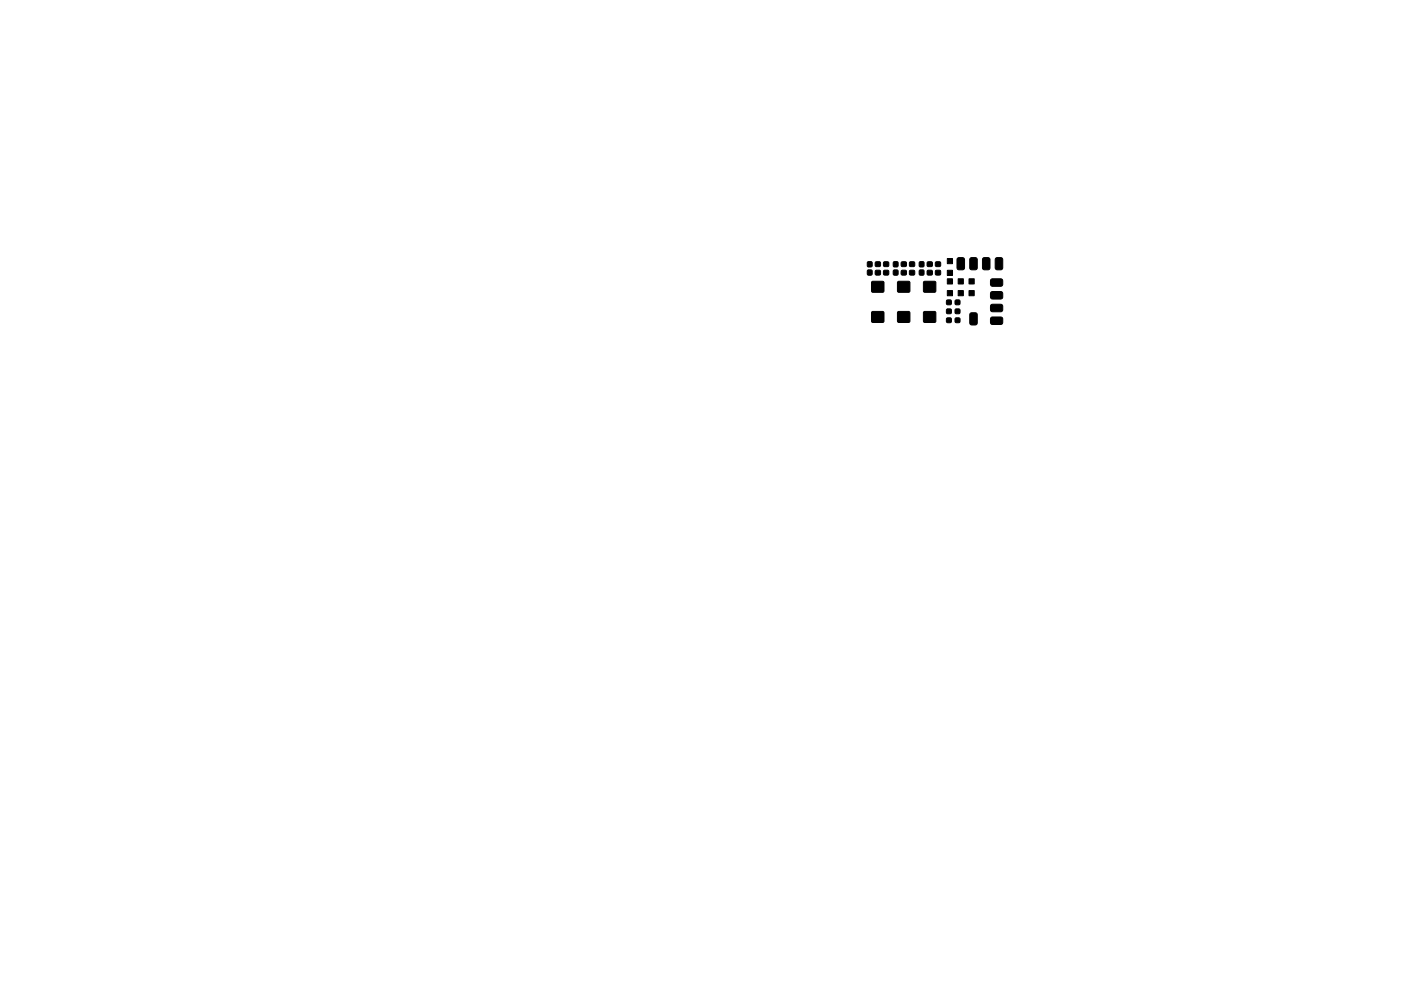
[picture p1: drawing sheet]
<svg xmlns="http://www.w3.org/2000/svg" width="297mm" height="210mm" viewBox="0 0 297 210" stroke-linecap="round" stroke-linejoin="round" font-family="sans-serif">
<g fill="#000" stroke="#000" stroke-width=".21">
<path d="M183.9 55.6l.3-.1 .7 .1v.8l-.1 .2-.9-.1zM184 57.3l.9 .1v.7l-.1 .2h-.9v-.8zM185.7 55.6h.9l.1 .8-.3 .2-.7-.1-.2-.2zM185.7 57.4h.9l.1 .8-.3 .2-.7-.1-.2-.2zM187.4 55.6h.9l.1 .8-.2 .2-.8-.1-.1-.2zM187.3 57.4l.3-.1 .7 .1 .1 .8-.2 .2-.8-.1zM189.5 55.5l.9 .1v.8l-.1 .2-.9-.1v-.7zM189.5 57.3l.9 .1v.7l-.1 .2h-.9v-.8zM191.2 55.6h.9l.1 .8-.3 .2-.7-.1-.2-.2zM191.1 57.4l.2-.1 .8 .1 .1 .8-.3 .2-.7-.1zM192.9 55.6h.9l.1 .8-.2 .2-.8-.1-.1-.2zM192.8 57.4l.3-.1 .7 .1 .1 .8-.2 .2-.8-.1z"/>
<path d="M194.9 55.6l.3-.1 .7 .1v.8l-.1 .2-.9-.1zM195 57.3l.9 .1v.7l-.1 .2h-.9v-.8zM196.7 55.6h.9l.1 .8-.3 .2-.7-.1-.2-.2zM196.7 57.4h.9l.1 .8-.3 .2-.7-.1-.2-.2zM198.3 55.6l.3-.1 .7 .1 .1 .8-.2 .2-.8-.1zM198.3 57.4l.3-.1 .7 .1 .1 .8-.2 .2-.8-.1zM200.9 59.2h1v1h-1zM200.9 54.9h1v1h-1zM200.9 57.4h1v1h-1zM203 54.8l.3-.2 .9 .1 .2 .1 .1 2-.2 .4h-1l-.3-.1zM203.2 59.2h1v1h-1zM205.7 54.8l.3-.2 .9 .1 .2 .1 .1 2-.2 .4h-1l-.3-.1z"/>
<path d="M205.5 59.2h1v1h-1zM208.4 54.8l.3-.2 .9 .1 .2 .1 .1 2-.2 .4h-1l-.3-.1zM211.1 54.8l.3-.2 .9 .1 .2 .1 .1 2-.2 .4h-1l-.3-.1zM184.8 66.2l.3-.1h2.2l.1 .3v1.9l-.3 .1h-2.2l-.1-.3zM184.8 59.8l.3-.1h2.2l.1 .3v1.9l-.3 .1h-2.2l-.1-.3zM190.4 66.1h2.4l.1 .3v1.9l-.3 .1h-2.2l-.1-.3v-1.7zM190.4 59.7h2.4l.1 .3v1.9l-.3 .1h-2.2l-.1-.3v-1.7zM195.9 66.1h2.4l.1 .3v1.9l-.3 .1h-2.2l-.1-.3v-1.7zM195.9 59.7h2.4l.1 .3v1.9l-.3 .1h-2.2l-.1-.3v-1.7zM200.8 63.7h.9l-.1 .9-.9-.1zM200.8 65.6h.9l-.1 .9-.9-.1zM200.8 67.5h.9l-.1 .9-.9-.1z"/>
<path d="M200.9 61.7h1v1h-1zM202.6 63.7h.9l-.1 .9-.9-.1zM202.6 65.6h.9l-.1 .9-.9-.1zM202.6 67.5h.9l-.1 .9-.9-.1zM203.2 61.7h1v1h-1zM205.5 61.7h1v1h-1zM205.7 66.5l.3-.2 .9 .1 .2 .1 .1 2-.2 .4h-1l-.3-.1zM210.1 62l.3-.2 1.9 .1 .3 .2v1.1l-.4 .2h-1.9l-.3-.4zM210.1 67.4l.3-.2 1.9 .1 .3 .2v1.1l-.4 .2h-1.9l-.3-.4zM210.1 64.7l.3-.2 1.9 .1 .3 .2v1.1l-.4 .2h-1.9l-.3-.4zM210.1 59.3l.3-.2 1.9 .1 .3 .2v1.1l-.4 .2h-1.9l-.3-.4z"/>
</g>
</svg>
